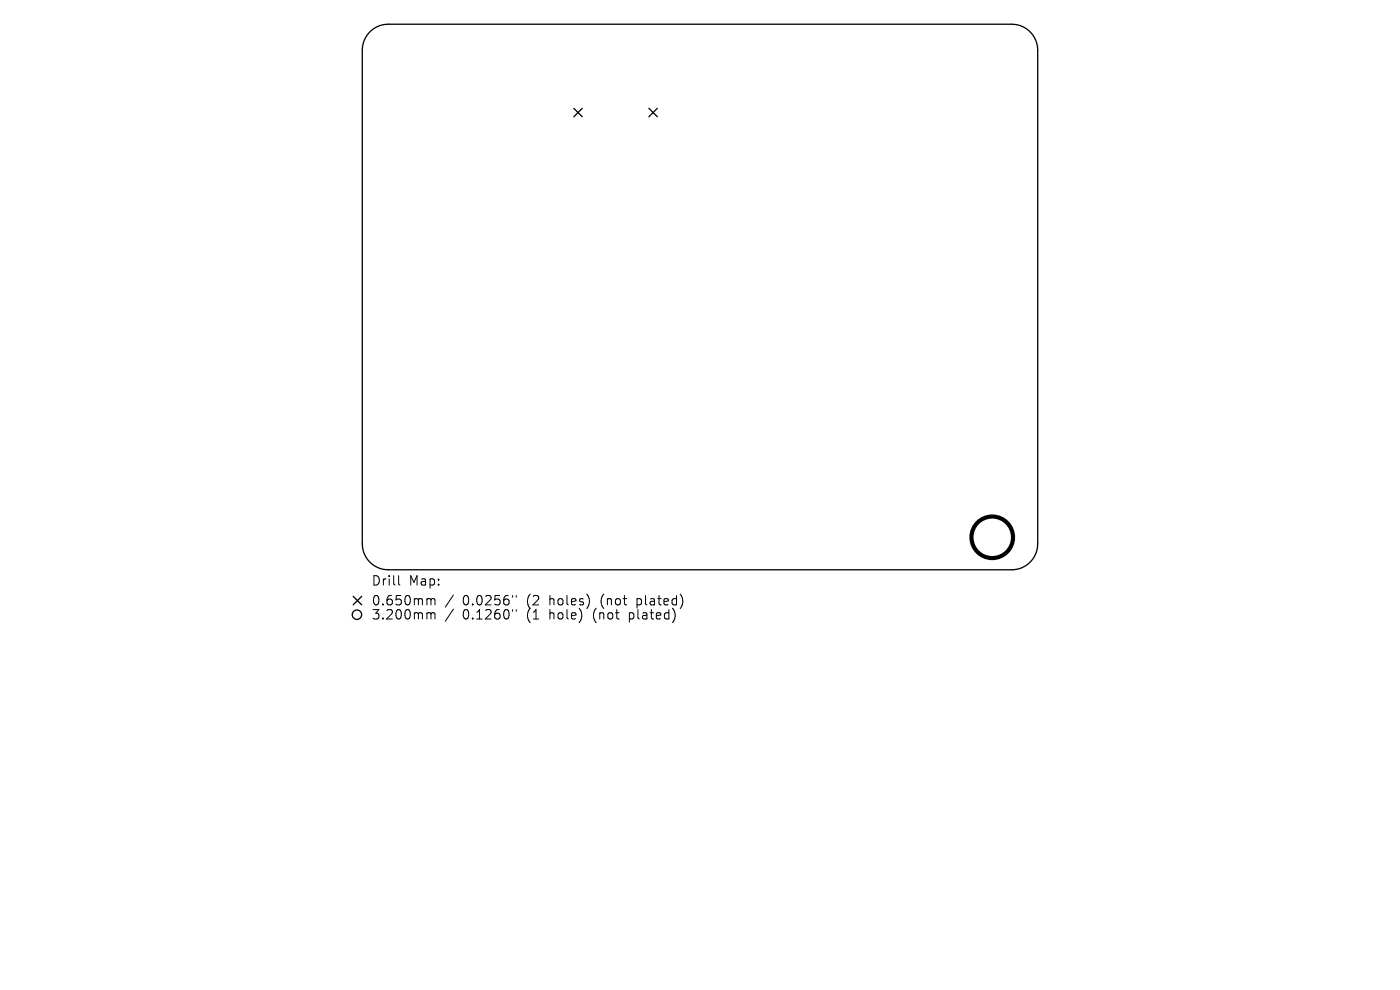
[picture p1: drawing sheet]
<svg xmlns="http://www.w3.org/2000/svg" width="297mm" height="210mm" viewBox="0 0 297 210" stroke-linecap="round" stroke-linejoin="round" font-family="sans-serif">
<defs><g id="words">
<g font-size="2.8">
<text x="78.7" y="124.5">Drill</text>
<text x="86.7" y="124.5">Map:</text>
<text x="78.7" y="128.7">0.650mm</text>
<text x="78.7" y="131.7">3.200mm</text>
<text x="98.2" y="128.7">0.0256&quot;</text>
<text x="98.2" y="131.7">0.1260&quot;</text>
<text x="111.9" y="128.7">(2</text>
<text x="111.9" y="131.7">(1</text>
<text x="116.9" y="128.7">holes)</text>
<text x="116.9" y="131.7">hole)</text>
<text x="126.3" y="131.7">(not</text>
<text x="127.9" y="128.7">(not</text>
<text x="134.1" y="131.7">plated)</text>
<text x="135.7" y="128.7">plated)</text>
</g>
</g></defs>
<g fill="none" stroke="#000" stroke-width=".28">
<path d="M78.5 6.8a5.5 5.5 0 0 1 3.9-1.7h132.2a5.5 5.5 0 0 1 5.5 5.5v104.8a5.5 5.5 0 0 1-5.5 5.5h-132.2a5.5 5.5 0 0 1-5.5-5.5v-104.8a5.5 5.5 0 0 1 1.6-3.8zM121.7 23l1.8 1.8M123.5 23l-1.8 1.8M137.7 23l1.7 1.8M139.4 23l-1.7 1.8M74.9 126.5l1.8 1.8M76.7 126.5l-1.8 1.8"/>
<circle cx="75.7" cy="130.4" r="1"/>
</g>
<circle cx="210.5" cy="114" r="4.4" fill="none" stroke="#000" stroke-width=".88"/>
<g fill="none" stroke="#000" stroke-width=".21">
<path d="M84.6 122.1v1.7l.3 .3M90.9 127h.2l.3 .3M90.9 130l.4 .1 .1 .2M91.4 127.3l.3-.3 .5 .1 .1 1.2M91.4 127.3v1M91.4 130.3v1M91.4 130.3l.3-.3 .5 .1 .1 1.2M96.2 126.2l-1.7 2.6M96.2 129.2l-1.7 2.6M108.8 126.3v.4M108.8 129.3v.4M109.5 126.3v.4"/>
<path d="M109.5 129.3v.4"/>
</g>
<use href="#words"/>
</svg>
